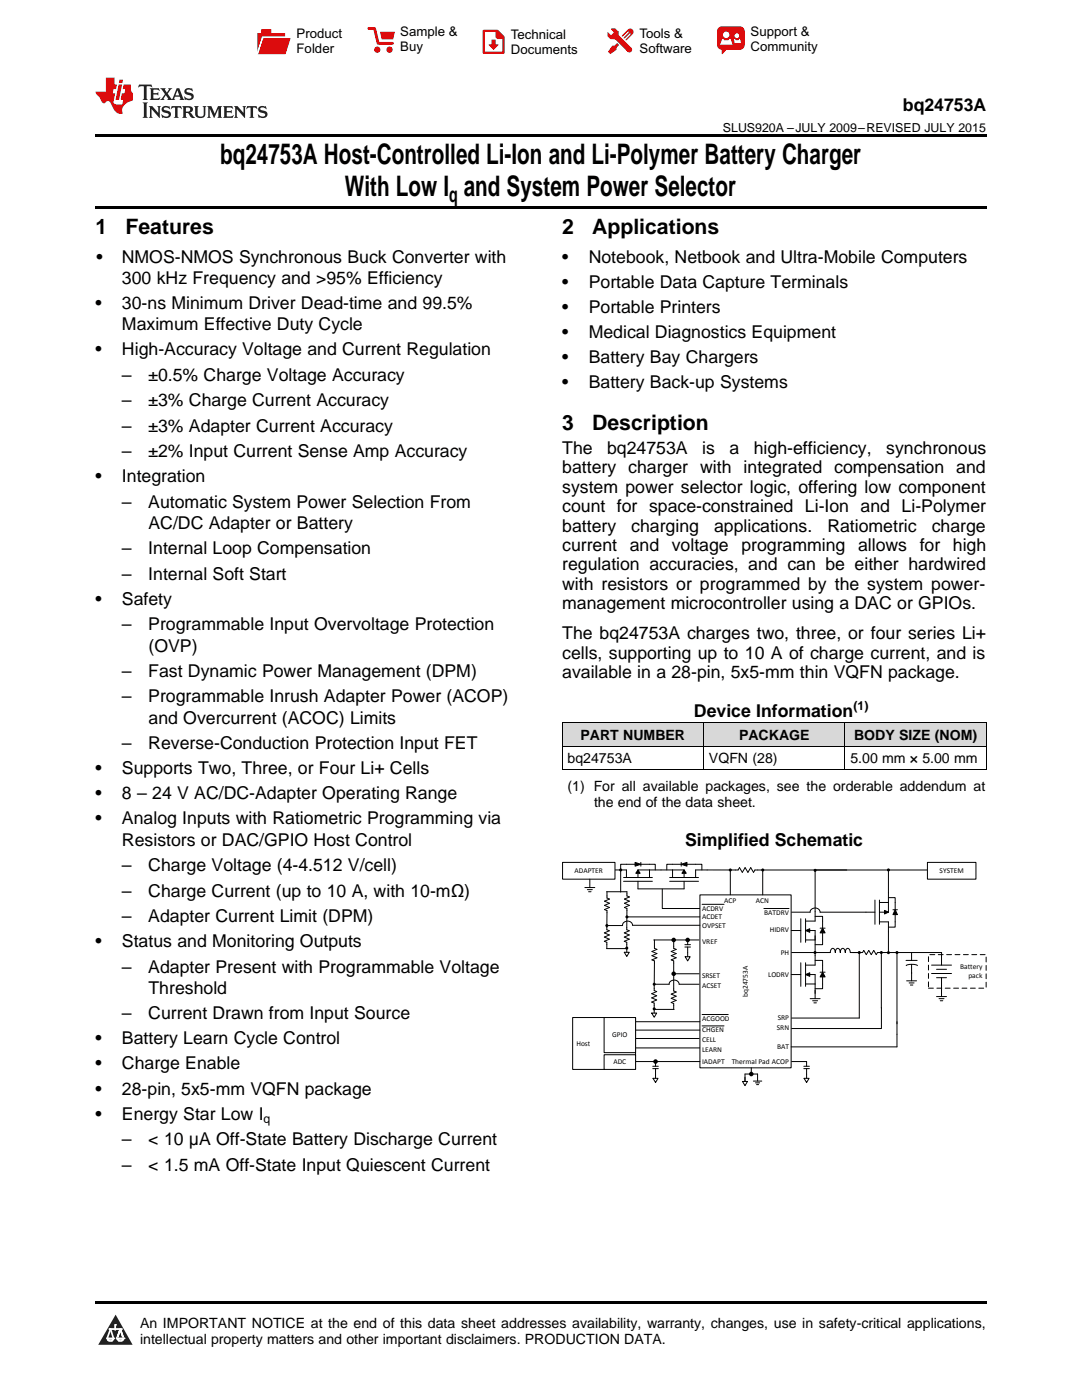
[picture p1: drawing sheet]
<svg xmlns="http://www.w3.org/2000/svg" width="216mm" height="279mm" viewBox="0 0 216 279" stroke-linecap="round" stroke-linejoin="round" font-family="sans-serif">
<defs><g id="words">
<g font-size="5.6">
<text x="43.9" y="32.8">bq24753A Host-Controlled Li-Ion and Li-Polymer Battery Charger</text>
<text x="68.8" y="39.2">With Low I and System Power Selector</text>
</g>
<g font-size="4.2">
<text x="89.6" y="40.3">q</text>
<text x="19" y="46.7">1</text>
<text x="25" y="46.7">Features</text>
<text x="112.2" y="46.7">2</text>
<text x="118.2" y="46.7">Applications</text>
<text x="112.2" y="85.9">3</text>
<text x="118.2" y="85.9">Description</text>
</g>
<g font-size="3.5">
<text x="180.2" y="22.2">bq24753A</text>
<text x="19.2" y="52.4">•</text>
<text x="24.3" y="52.4">NMOS-NMOS Synchronous Buck Converter with</text>
<text x="112.2" y="52.4">•</text>
<text x="117.5" y="52.4">Notebook, Netbook and Ultra-Mobile Computers</text>
<text x="24.3" y="56.7">300 kHz Frequency and &gt;95% Efficiency</text>
<text x="112.2" y="57.4">•</text>
<text x="117.5" y="57.4">Portable Data Capture Terminals</text>
<text x="19" y="61.7">•</text>
<text x="24.3" y="61.7">30-ns Minimum Driver Dead-time and 99.5%</text>
<text x="24.3" y="65.9">Maximum Effective Duty Cycle</text>
<text x="112.2" y="62.4">•</text>
<text x="117.5" y="62.4">Portable Printers</text>
<text x="19" y="70.9">•</text>
<text x="24.3" y="70.9">High-Accuracy Voltage and Current Regulation</text>
<text x="112.2" y="67.5">•</text>
<text x="117.5" y="67.5">Medical Diagnostics Equipment</text>
<text x="24.3" y="76">–</text>
<text x="29.6" y="76">±0.5% Charge Voltage Accuracy</text>
<text x="112.2" y="72.5">•</text>
<text x="112.2" y="77.5">•</text>
<text x="117.5" y="72.5">Battery Bay Chargers</text>
<text x="117.5" y="77.5">Battery Back-up Systems</text>
<text x="24.3" y="81.1">–</text>
<text x="29.6" y="81.1">±3% Charge Current Accuracy</text>
<text x="24.3" y="86.1">–</text>
<text x="29.6" y="86.1">±3% Adapter Current Accuracy</text>
<text x="24.3" y="91.2">–</text>
<text x="29.6" y="91.2">±2% Input Current Sense Amp Accuracy</text>
<text x="112.2" y="90.6">The</text>
<text x="112.2" y="94.4">battery charger with integrated compensation and</text>
<text x="121.2" y="90.6">bq24753A</text>
<text x="140.1" y="90.6">is</text>
<text x="145.6" y="90.6">a</text>
<text x="150.4" y="90.6">high-efficiency,</text>
<text x="176.8" y="90.6">synchronous</text>
<text x="19" y="96.2">•</text>
<text x="24.3" y="96.2">Integration</text>
<text x="24.3" y="101.3">–</text>
<text x="29.6" y="101.3">Automatic System Power Selection From</text>
<text x="112.2" y="98.3">system power selector logic, offering low component</text>
<text x="29.6" y="105.6">AC/DC Adapter or Battery</text>
<text x="112.2" y="102.2">count for space-constrained Li-Ion and Li-Polymer</text>
<text x="112.2" y="106.1">battery</text>
<text x="126" y="106.1">charging</text>
<text x="142.5" y="106.1">applications.</text>
<text x="165.1" y="106.1">Ratiometric</text>
<text x="185.9" y="106.1">charge</text>
<text x="24.3" y="110.6">–</text>
<text x="29.6" y="110.6">Internal Loop Compensation</text>
<text x="112.2" y="110">current</text>
<text x="112.2" y="113.8">regulation accuracies, and can be either hardwired</text>
<text x="125.7" y="110">and</text>
<text x="134.1" y="110">voltage</text>
<text x="147.9" y="110">programming</text>
<text x="171.2" y="110">allows</text>
<text x="183.5" y="110">for</text>
<text x="190.1" y="110">high</text>
<text x="24.3" y="115.7">–</text>
<text x="29.6" y="115.7">Internal Soft Start</text>
<text x="112.2" y="117.7">with resistors or programmed by the system power-</text>
<text x="19" y="120.7">•</text>
<text x="24.3" y="120.7">Safety</text>
<text x="24.3" y="125.8">–</text>
<text x="29.6" y="125.8">Programmable Input Overvoltage Protection</text>
<text x="112.2" y="121.6">management microcontroller using a DAC or GPIOs.</text>
<text x="29.6" y="130">(OVP)</text>
<text x="112.2" y="127.6">The bq24753A charges two, three, or four series Li+</text>
<text x="112.2" y="131.4">cells, supporting up to 10 A of charge current, and is</text>
<text x="24.3" y="135.1">–</text>
<text x="29.6" y="135.1">Fast Dynamic Power Management (DPM)</text>
<text x="112.2" y="135.3">available in a 28-pin, 5x5-mm thin VQFN package.</text>
<text x="24.3" y="140.2">–</text>
<text x="29.6" y="140.2">Programmable Inrush Adapter Power (ACOP)</text>
<text x="138.5" y="143.1">Device Information</text>
<text x="24.3" y="149.5">–</text>
<text x="29.6" y="149.5">Reverse-Conduction Protection Input FET</text>
<text x="29.6" y="144.4">and Overcurrent (ACOC) Limits</text>
<text x="19" y="154.5">•</text>
<text x="24.3" y="154.5">Supports Two, Three, or Four Li+ Cells</text>
<text x="19" y="159.5">•</text>
<text x="24.3" y="159.5">8 – 24 V AC/DC-Adapter Operating Range</text>
<text x="19" y="164.5">•</text>
<text x="24.3" y="164.5">Analog Inputs with Ratiometric Programming via</text>
<text x="24.3" y="168.8">Resistors or DAC/GPIO Host Control</text>
<text x="24.3" y="173.8">–</text>
<text x="29.6" y="173.8">Charge Voltage (4-4.512 V/cell)</text>
<text x="136.7" y="168.8">Simplified Schematic</text>
<text x="24.3" y="178.9">–</text>
<text x="29.6" y="178.9">Charge Current (up to 10 A, with 10-mΩ)</text>
<text x="24.3" y="184">–</text>
<text x="29.6" y="184">Adapter Current Limit (DPM)</text>
<text x="19" y="189">•</text>
<text x="24.3" y="189">Status and Monitoring Outputs</text>
<text x="24.3" y="194.1">–</text>
<text x="29.6" y="194.1">Adapter Present with Programmable Voltage</text>
<text x="24.3" y="203.4">–</text>
<text x="29.6" y="203.4">Current Drawn from Input Source</text>
<text x="29.6" y="198.3">Threshold</text>
<text x="19" y="208.4">•</text>
<text x="24.3" y="208.4">Battery Learn Cycle Control</text>
<text x="19" y="213.4">•</text>
<text x="24.3" y="213.4">Charge Enable</text>
<text x="19" y="218.4">•</text>
<text x="24.3" y="218.4">28-pin, 5x5-mm VQFN package</text>
<text x="19" y="223.4">•</text>
<text x="24.3" y="223.4">Energy Star Low I</text>
<text x="24.3" y="228.5">–</text>
<text x="24.3" y="233.6">–</text>
<text x="29.6" y="228.5">&lt; 10 μA Off-State Battery Discharge Current</text>
<text x="29.6" y="233.6">&lt; 1.5 mA Off-State Input Quiescent Current</text>
</g>
<g font-size="2.8">
<text x="115.8" y="147.7">PART NUMBER</text>
<text x="147.5" y="147.7">PACKAGE</text>
<text x="170.4" y="147.7">BODY SIZE (NOM)</text>
<text x="113.2" y="152.4">bq24753A</text>
<text x="141.5" y="152.4">VQFN (28)</text>
<text x="169.7" y="152.4">5.00 mm × 5.00 mm</text>
<text x="113.2" y="157.9">(1) For all available packages, see the orderable addendum at</text>
<text x="118.5" y="161">the end of the data sheet.</text>
<text x="27.9" y="265">An IMPORTANT NOTICE at the end of this data sheet addresses availability, warranty, changes, use in safety-critical applications,</text>
<text x="27.9" y="268.2">intellectual property matters and other important disclaimers. PRODUCTION DATA.</text>
</g>
<g font-size="2.6">
<text x="59.2" y="7.6">Product</text>
<text x="59.2" y="10.6">Folder</text>
<text x="79.9" y="7.3">Sample &amp;</text>
<text x="79.9" y="10.2">Buy</text>
<text x="101.9" y="7.8">Technical</text>
<text x="101.9" y="10.8">Documents</text>
<text x="127.6" y="7.6">Tools &amp;</text>
<text x="127.6" y="10.6">Software</text>
<text x="149.8" y="7.2">Support &amp;</text>
<text x="149.8" y="10.2">Community</text>
</g>
<g font-size="2.5">
<text x="144.3" y="26.3">SLUS920A –JULY 2009–REVISED JULY 2015</text>
<text x="170.3" y="141.6">(1)</text>
<text x="52.6" y="224.2">q</text>
</g>
<g font-size="1.5">
<text x="114.7" y="174.2">ADAPTER</text>
<text x="187.5" y="174.2">SYSTEM</text>
<text x="140.1" y="183.4">ACDET</text>
<text x="140.1" y="185.1">OVPSET</text>
<text x="140.1" y="181.8">ACDRV</text>
<text x="144.5" y="180.3">ACP</text>
<text x="150.8" y="180.3">ACN</text>
<text x="152.5" y="182.6">BATDRV</text>
<text x="153.6" y="185.9">HIDRV</text>
<text x="140.1" y="188.5">VREF</text>
<text x="155.8" y="190.5">PH</text>
<text x="140.1" y="195.1">SRSET</text>
<text x="140.1" y="197.2">ACSET</text>
<text x="153.3" y="195">LODRV</text>
<text x="191.6" y="193.4">Battery</text>
<text x="193.2" y="195.2">pack</text>
<text x="140.1" y="203.9">ACGOOD</text>
<text x="149.2" y="198.9" transform="rotate(-90 149.2 198.9)">bq24753A</text>
<text x="155.2" y="203.5">SRP</text>
<text x="115" y="208.7">Host</text>
<text x="122.1" y="207">GPIO</text>
<text x="140.1" y="206">CHGEN</text>
<text x="140.1" y="207.9">CELL</text>
<text x="140.1" y="210">LEARN</text>
<text x="155" y="205.6">SRN</text>
<text x="155.1" y="209.4">BAT</text>
<text x="122.4" y="212.4">ADC</text>
<text x="140.1" y="212.3">IADAPT</text>
<text x="146" y="212.3">Thermal Pad ACOP</text>
</g>
</g></defs>
<g fill="#d8d8d8">
<path d="M112.2 144.3h28.2v4.7h-28.2z"/>
<path d="M140.4 144.3h28.2v4.7h-28.2z"/>
<path d="M168.6 144.3h28.2v4.7h-28.2z"/>
</g>
<path d="M23.1 262.4l3.4 6h-6.9z" fill="#231f20"/>
<path d="M21.4 267.1h1.2l-.3 .5h-.3a.55 .55 0 0 1-.6-.5z" fill-rule="evenodd" fill="#fff"/>
<path d="M21.4 267.1h1.2l-.3 .5h-.3a.55 .55 0 0 1-.6-.5z" fill="none" stroke="#231f20" stroke-width=".34"/>
<path d="M21.4 267.1l1.2 .1-.3 .4h-.5z" fill="none" stroke="#fff" stroke-width=".34"/>
<path d="M23 265.3h.1" fill="none" stroke="#fff" stroke-width=".34"/>
<path d="M23 264.4v.9z" fill="#fff"/>
<path d="M23 264.4v.9z" fill="none" stroke="#fff" stroke-width=".34"/>
<circle cx="23" cy="264.4" r=".17" fill="#fff"/>
<path d="M21.9 265.2h.1" fill="none" stroke="#fff" stroke-width=".34"/>
<path d="M21.9 265.2h2.3z" fill="#fff"/>
<path d="M21.9 265.2h2.3z" fill="none" stroke="#fff" stroke-width=".34"/>
<circle cx="24.2" cy="265.2" r=".17" fill="#fff"/>
<path d="M23.3 267.1h.1" fill="none" stroke="#fff" stroke-width=".34"/>
<path d="M24 265.2l-.7 1.9z" fill="#fff"/>
<path d="M24 265.2l-.7 1.9z" fill="none" stroke="#fff" stroke-width=".34"/>
<path d="M24 265.2l.7 1.9z" fill="#fff"/>
<path d="M24 265.2l.7 1.9z" fill="none" stroke="#fff" stroke-width=".34"/>
<path d="M24.6 267.1h.1" fill="none" stroke="#fff" stroke-width=".34"/>
<circle cx="21.4" cy="267.1" r=".17" fill="#fff"/>
<path d="M22.1 265.2l-.7 1.9z" fill="#fff"/>
<path d="M22.1 265.2l-.7 1.9z" fill="none" stroke="#fff" stroke-width=".34"/>
<path d="M22.1 265.2l.5 1.9z" fill="#fff"/>
<path d="M22.1 265.2l.5 1.9z" fill="none" stroke="#fff" stroke-width=".34"/>
<circle cx="22.6" cy="267.1" r=".17" fill="#fff"/>
<path d="M23.4 267.1h1.3a.65 .65 0 0 1-.7 .5 .65 .65 0 0 1-.6-.5z" fill-rule="evenodd" fill="#fff"/>
<path d="M23.4 267.1h1.3a.65 .65 0 0 1-.7 .5 .65 .65 0 0 1-.6-.5z" fill="none" stroke="#231f20" stroke-width=".34"/>
<path d="M23.4 267.1h1.3l-.4 .5h-.6z" fill="none" stroke="#fff" stroke-width=".34"/>
<path d="M23.3 267.1h.1" fill="none" stroke="#fff" stroke-width=".34"/>
<circle cx="24.7" cy="267.1" r=".17" fill="#fff"/>
<path d="M19 259.7h177.8v.5h-177.8z" fill="#000"/>
<path d="M139.7 178.6h18.2v34.5h-18.2z" fill-rule="evenodd" fill="#fff"/>
<g fill="none" stroke="#000" stroke-width=".2">
<path d="M122.7 173.6h2.3v1.5M124.4 175.1h5.8M124.4 175.9h5.8M126.7 172.1l1.2 .4-1.2 .4zM126.7 172.5h-2.9v1.1M127.3 173.6l.4 .7h-.8zM127.3 175.1v-1.5h9.2v1.5M127.3 175.9v1.5h9.2v-1.5M127.9 172.5h2.9v1.1M127.9 172.1v.8M129.6 173.6v1.5M132.1 177.4v3.9h7.5"/>
<path d="M133.6 175.1h5.8M133.6 175.9h5.8M134.2 173.6v1.5M135.9 172.5l1.2-.4v.8zM135.9 172.5h-2.8v1.1M135.9 172.1v.8M136.5 173.6l.4 .7h-.8zM137.1 172.5h2.9v1.1M139.7 178.6h18.2v34.5h-18.2zM145.7 173.6v5M151.2 173.6h-.6l-.2 .5-.6-.9-.6 .9-.5-.9-.6 .9-.5-.9-.3 .4h-8.5v1.5M152.2 173.6v5"/>
<path d="M162.6 173.6h26.1M162.6 173.7v10.1h-1.9M174.6 179.6v4.9M175.5 179.6v4.9M177.3 179.1h1.3v2.5M177.3 173.6v8.4h-1.8M157.9 185.7h1.9M157.9 194.5h1.9M158 182h3.7a1.01 1.01 0 0 1 1-.8 1.01 1.01 0 0 1 .9 .8h11M159.8 183.4v4.7M159.8 192.1v4.7M160.7 185.7l.9-.3v.7z"/>
<path d="M160.7 194.5l.9-.4v.7zM160.7 183.4v4.7M160.7 192.1v4.7M160.7 185.7h1.9v6.9h-1.9M160.7 187.6h1.9M160.7 194.5h1.9v4.8M160.7 196.4h1.9M161.7 199.3h1.9M162.1 199.7h1M162.6 190.1h3.1a.61 .61 0 0 1 .7-.8l.3 .8a.61 .61 0 0 1 .7-.8l.3 .8a.61 .61 0 0 1 .7-.8l.3 .8a.61 .61 0 0 1 .7-.8l.3 .8h1.9M162.6 182.9h1.5v2.3M162.6 191.7h1.5v2.3"/>
<path d="M163.6 185.2h1M163.6 194h1M164.1 185.2l.5 1h-1zM164.1 194l.5 1h-1zM164.1 186.2v2.3h-1.5M164.1 195v2.3h-1.5M170.1 190.1h2l.3-.4 .5 .8 .5-.8 .4 .8 .5-.8 .5 .8 .3-.4h6.8M171.5 190.1v13.1h-13.5M175.5 184h1.8v6.1M175.5 180.1h1.8M175.9 190.1v11.1M176.5 181.7l.8 .3-.8 .4z"/>
<path d="M178.2 181.6h.9M178.6 181.6l.5 .9h-.9zM178.6 182.5v2.5h-1.3M179 190.1v14.2M180.8 191.7h2.2M180.8 192.7a2.51 2.51 0 0 1 2.2 0M180.9 195.7h2M181.4 196.2h1M181.7 196.6h.4M181.9 190.1h6v2.5M181.9 190.1v1.6M181.9 192.5v3.2"/>
<path d="M185.9 192.6h4M185.9 194.3h4M186.9 193.4h2M186.9 195.1h2M186.9 198.9h2M187.4 199.3h1M187.6 199.7h.5M187.9 195.1v3.8M162.4 200.1h.5M175.9 201.1v4.2h-17.9"/>
</g>
<g fill="#000">
<path d="M126.7 172.1l1.2 .4-1.2 .4zM127.3 173.6l.4 .7h-.8zM136.5 173.6l.4 .7h-.8zM135.9 172.5l1.2-.4v.8zM160.7 185.7l.9-.3v.7zM160.7 194.5l.9-.4v.7zM164.1 185.2l.5 1h-1zM164.1 194l.5 1h-1zM176.5 181.7l.8 .3-.8 .4zM178.6 181.6l.5 .9h-.9z"/>
<circle cx="145.7" cy="173.6" r=".31"/>
<circle cx="152.2" cy="173.6" r=".31"/>
<circle cx="162.6" cy="173.7" r=".31"/>
<circle cx="177.3" cy="173.6" r=".31"/>
<circle cx="171.5" cy="190.1" r=".31"/>
<circle cx="175.9" cy="190.1" r=".31"/>
<circle cx="177.3" cy="190.1" r=".31"/>
<circle cx="179" cy="190.1" r=".31"/>
</g>
<path d="M185.3 190.5h11.5v6.7h-11.5z" fill="none" stroke="#000" stroke-width=".2" stroke-dasharray="1 .7"/>
<path d="M185.1 172.1h9.6v3.4h-9.6z" fill-rule="evenodd" fill="#fff"/>
<g fill="none" stroke="#000" stroke-width=".2">
<path d="M121.1 178v.8M151.2 173.6h1M152.3 173.6h16.7M185.1 172.1h9.6v3.4h-9.6zM125.1 183h14.6M130.4 187.6h9M130.5 196.4h3a1.01 1.01 0 0 1 1-.8 1.01 1.01 0 0 1 1 .8h4M130.6 188.8v.5l.5 .2-1 .4 1 .4-1 .4 1 .4-1 .5 .5 .2-.1 5.9 .5 .2-1 .4 1 .4-1 .4 1 .5-1 .4 .5 .2v2M134.4 187.6v1.7l.5 .2-1 .4 1 .4-1 .4 1 .4-1 .5 .5 .2v6l.5 .2-1 .4 1 .4-1 .4 1 .5-1 .4 .5 .2v1.1M134.4 194.3h5.1M158 190.1h4.6M130 202.2h1l-.5 .8z"/>
<path d="M130.5 201.4h4M158 211.9h2.9v.9M160.4 212.8h1.1M160.4 213.3h1.1M160.4 215.2h1l-.5 .8zM160.9 213.3v1.9"/>
</g>
<g fill="#000">
<circle cx="125.1" cy="183" r=".31"/>
<circle cx="130.5" cy="196.4" r=".31"/>
<circle cx="134.4" cy="194.3" r=".46"/>
<circle cx="134.4" cy="187.6" r=".46"/>
<circle cx="162.6" cy="190.1" r=".31"/>
<circle cx="130.5" cy="201.3" r=".31"/>
</g>
<path d="M112.3 172.1h10.4v3.4h-10.4z" fill-rule="evenodd" fill="#fff"/>
<g fill="none" stroke="#000" stroke-width=".2">
<path d="M112.3 172.1h10.4v3.4h-10.4zM116.7 177.1h2M117.2 177.5h1M117.4 178h.5M117.7 175.5v1.6M123.8 173.6v4.4M126.2 184.7h13.5M117.9 211.9h21.8M118.6 209.1h21M118.6 205.6h21.1M118.7 203.9h21M120.5 207.3h19"/>
<path d="M140.1 204.7h4.4M179 203.9v5h-21.1"/>
</g>
<g fill="#000">
<circle cx="123.8" cy="173.6" r=".31"/>
<circle cx="117.9" cy="211.9" r=".31"/>
</g>
<path d="M114.3 203.1h12.5v10.3h-12.5z" fill-rule="evenodd" fill="#fff"/>
<path d="M114.3 203.1h12.5v10.3h-12.5z" fill="none" stroke="#000" stroke-width=".2"/>
<path d="M120.5 203.1h6.3v7h-6.3z" fill-rule="evenodd" fill="#fff"/>
<path d="M121 189.3h4.2zM120.5 203.1h6.3v7h-6.3z" fill="none" stroke="#000" stroke-width=".2"/>
<path d="M120.5 210.5h6.3v2.9h-6.3z" fill-rule="evenodd" fill="#fff"/>
<g fill="none" stroke="#000" stroke-width=".2">
<path d="M112.2 153.6h84.6M112.2 148.9h84.6M112.2 144.3h84.6M112.2 144.3v9.3M140.4 144.3v9.3M168.6 144.3v9.3M196.8 144.3v9.3M121 178h4.1v.8l.5 .2-1 .4 1 .4-1 .5 1 .4-1 .4 .5 .2v4.2l.5 .3-1 .4 1 .4-1 .4 1 .4-1 .5 .5 .2v1.9M121.1 178.8v.4l.5 .2-1 .4 1 .5-1 .4 1 .4-1 .4 .5 .2v3.8l.5 .3-1 .4 1 .4-1 .4 1 .4-1 .5 .5 .2v1.2M121.1 184.7h3.1M124.2 184.7a1.01 1.01 0 0 1 1-.9 1.01 1.01 0 0 1 1 .9M124.6 190h1l-.5 .9z"/>
<path d="M130.6 187.6v1.2M136.7 188.5h1.1M136.7 189h1.1M136.7 190.9h1l-.5 .9zM137.2 187.6v.9M137.2 189v1.9M140.1 180.5h4.4M152.4 181.3h5M120.5 210.5h6.3v2.9h-6.3zM130.2 212.8h1.2M130.2 213.3h1.2M130.3 215.2h1l-.5 .8z"/>
<path d="M130.8 211.9v.9M130.8 213.3v1.9M140.1 202.5h5.2M148.2 215.8h1l-.5 .9zM149.9 213.1v1.2M150.3 215.8h1.7M150.7 216.1h.9M151 216.5h.4M151.2 215.8v-1.5h-2.5v1.5"/>
</g>
<g fill="#000">
<circle cx="121.1" cy="184.7" r=".31"/>
<circle cx="125.1" cy="189.2" r=".31"/>
<circle cx="137.2" cy="187.6" r=".46"/>
<circle cx="130.8" cy="211.9" r=".46"/>
<circle cx="149.9" cy="214.3" r=".46"/>
</g>
<path d="M19 26.8h177.8v.6h-177.8zM19 41.2h177.8v.5h-177.8zM112.2 153.6h.1zM168.5 153.6h.1zM196.7 153.6h.1z" fill="#000"/>
<path d="M27.7 16.9l-.1 .6 .6-.3h.5v.2v2.2l-.2 .4h1l-.2-.4v-2.2v-.2h.5l.6 .3-.2-.6zM29.9 17.6l.2 .4v1.6l-.2 .4h1.9l.1-.6a1.09 1.09 0 0 1-1.3 .1v-.6h.6l.4 .2v-.7l-.2 .2h-.8v-.6l.2-.1a1.01 1.01 0 0 1 1 .3l-.1-.6zM32 17.6l.9 1.2-1 1.2h.9l-.2-.3 .5-.7 .5 .7-.3 .3h1.7l-.2-.3 .1-.4h1l.1 .4-.2 .3h1l-.3-.4-.7-2h-.5l-1 2.2-.8-1.1 .9-1.1h-.9l.2 .2-.4 .7-.4-.7 .2-.2zM35.4 18l.4 1h-.8zM37 17.7a.66 .66 0 0 0-.2 .8 .66 .66 0 0 0 .6 .4l.7 .2 .1 .2a.8 .8 0 0 1-.7 .4 .8 .8 0 0 1-.7-.5l.1 .8 .2-.2a.94 .94 0 0 0 1.1 .1 .94 .94 0 0 0 .4-.9 1.48 1.48 0 0 0-1.3-.6v-.4a1.1 1.1 0 0 1 1.2 .2l-.2-.6-.2 .1-.5-.1zM28.5 20.4l.2 .4v2.3l-.2 .4h1l-.2-.4v-2.3l.2-.4zM29.7 21.2l.2 .4v1.5l-.2 .4h.8l-.3-.4 .1-1.3 1.6 1.8v-2l.2-.4h-.7l.2 .2v1.1l-1.2-1.3zM32.5 21.3a.66 .66 0 0 0-.2 .8 .66 .66 0 0 0 .6 .4l.6 .2 .2 .2a.8 .8 0 0 1-.8 .4 .8 .8 0 0 1-.7-.5l.2 .7 .2-.1a.94 .94 0 0 0 1 .1 .94 .94 0 0 0 .5-1 1.47 1.47 0 0 0-1.3-.6l-.1-.3a1.1 1.1 0 0 1 1.3 .2l-.2-.6-.2 .1-.5-.2zM34.3 21.2l-.2 .6a.64 .64 0 0 1 .8-.3v1.6l-.2 .4h1l-.3-.4 .1-1.6a.66 .66 0 0 1 .8 .3l-.2-.6zM36.3 21.2l.3 .4v1.5l-.3 .4h1l-.2-.2v-.7h.5l.1 .1a.8 .8 0 0 0 1.2 .7l-1-1a.62 .62 0 0 0 .6-.5 .62 .62 0 0 0-.6-.7zM37.1 21.5h.1a.48 .48 0 0 1 .6 0 .48 .48 0 0 1 .1 .6l-.2 .1-.6 .1zM38.7 21.2l.2 .2a2.29 2.29 0 0 0 .4 2 1.05 1.05 0 0 0 1.7-.7v-1.3l.2-.2h-.8l.2 .4v1.1a.61 .61 0 0 1-.6 .6 .61 .61 0 0 1-.6-.6v-1.1l.3-.4zM41.3 21.2l.3 .4v1.5l-.3 .4h.8l-.2-.4v-1.4l.8 1.9 .9-1.9v1.4l-.2 .4h.9l-.2-.4v-1.5l.2-.4h-.8l-.7 1.5-.6-1.5zM44.5 21.2l.2 .4v1.5l-.2 .4h1.9l.2-.6a1.1 1.1 0 0 1-1.4 .2v-.7h.6l.4 .2v-.6l-.2 .1-.8 .1v-.6l.2-.1a1.02 1.02 0 0 1 1.1 .2l-.2-.5zM46.7 21.2l.2 .4v1.5l-.2 .4h.8l-.3-.4 .1-1.3 1.6 1.8v-2l.2-.4h-.7l.2 .2v1.1l-1.2-1.3zM49.3 21.2l-.1 .6a.64 .64 0 0 1 .8-.3v1.6l-.3 .4h1l-.2-.4v-1.6a.66 .66 0 0 1 .8 .3l-.1-.6zM51.7 21.3a.66 .66 0 0 0-.2 .7 .66 .66 0 0 0 .7 .5l.6 .2 .1 .2a.8 .8 0 0 1-.7 .4 .8 .8 0 0 1-.7-.5l.1 .7 .2-.1a.94 .94 0 0 0 1.1 .1 .94 .94 0 0 0 .4-1 1.48 1.48 0 0 0-1.2-.6l-.1-.3a1.1 1.1 0 0 1 1.2 .2l-.2-.6-.1 .1-.6-.2z" fill="#231f20"/>
<path d="M21.1 15.5v2.8h-2v.4l.9 .9a.96 .96 0 0 0 1 1 .59 .59 0 0 1 .5-.4 .59 .59 0 0 1 .5 .3l.4 .8a1.61 1.61 0 0 0 2.1 1.3 1.63 1.63 0 0 1 1.1-2.2l.9-.3v-1.5a1.6 1.6 0 0 1-.4-1.7h-1.4l-.2 .9h.5l-.2 .8h-.5l-.2 1v.3h.5l-.2 .9h-.7a.74 .74 0 0 1-1-.6l.3-1.6h-.5l.2-.8h.5l.1-.9h-.4v-1.4zM23.7 16.9l-.7 3h.8l.6-3zM23.8 15.9l-.1 .7h.7l.2-.7z" fill="#ee1d23"/>
<g fill="#d60000">
<path d="M52.1 5.8h2v.8h2.8v4.2h-5.5v-4.2h.7z" fill-rule="evenodd"/>
<path d="M52.4 7.5h5.6l-1 3.3h-5.6z" fill-rule="evenodd"/>
</g>
<path d="M52.4 7.4h5.7l-.1 .1h-5.5l-1.1 3.3z" fill-rule="evenodd" fill="#fff"/>
<path d="M52.4 7.4h5.7l-.1 .1h-5.5l-1.1 3.3z" fill="none" stroke="#fff" stroke-width=".2"/>
<path d="M73.6 5.7h1.1l.7 2.9h2.9" fill="none" stroke="#d60000" stroke-width=".55"/>
<g fill="#d60000">
<path d="M75.8 6.3h3l-.4 1.6h-2.2z" fill-rule="evenodd"/>
<circle cx="75.3" cy="9.9" r=".62"/>
<circle cx="77.7" cy="9.9" r=".62"/>
</g>
<path d="M96.5 6.2h2.7l1.3 1.2v3.1h-4z" fill="none" stroke="#d60000" stroke-width=".44"/>
<g fill="#d60000">
<path d="M98.1 7.9h.8v1h.5l-.9 1.1-1-1v-.1h.6z" fill-rule="evenodd"/>
<path d="M98.9 6.2h.3l1.3 1.2v.4h-1.3l-.3-.4z" fill-rule="evenodd"/>
<path d="M121.9 5.7h.8l.7 .6 .1 .7 2.5 2.5-.8 .8-2.3-2.3-1.1-.2-.6-.6v-.8l.7 .6 .5-.4v-.2l-.5-.5z" fill-rule="evenodd"/>
<path d="M122.2 9.1h.4l.5-.5 .4 .4-.5 .5v.4l-1.2 .9-.5-.5z" fill-rule="evenodd"/>
<path d="M125.3 5.9a.67 .67 0 0 1 .9 0 .67 .67 0 0 1 0 .9z" fill-rule="evenodd"/>
<path d="M125.3 5.9l.9 .9-1.2 1.2h-.2v-.2l1-.9v-.2h-.2l-.9 1h-.2v-.2l.9-1 .1-.2h-.3l-.9 1h-.2v-.2z" fill-rule="evenodd"/>
<circle cx="125.6" cy="9.9" r=".54"/>
</g>
<path d="M123.3 6.3v.7" fill="none" stroke="#d60000" stroke-width=".2"/>
<g fill="#d60000">
<path d="M143.4 5.5l.6-.2h3.6a.95 .95 0 0 1 1 .9v2.8a.95 .95 0 0 1-1 .9h-3.6a.95 .95 0 0 1-.9-.9v-2.8z" fill-rule="evenodd"/>
<path d="M144 9.9h.9l-.7 .9h-.2z" fill-rule="evenodd"/>
</g>
<g fill="#fff">
<path d="M146.6 8.6h1.3z"/>
<path d="M144.1 7.8h.3l.1 .2h.8l.2-.2h.3l.4 1.1h-2.5z" fill-rule="evenodd"/>
<path d="M146.4 7.8h.3l.1 .2h.5l.2-.2h.2l.2 .8h-1.3z" fill-rule="evenodd"/>
<circle cx="144.9" cy="6.9" r=".65"/>
<circle cx="147" cy="7.1" r=".48"/>
</g>
<use href="#words"/>
</svg>
